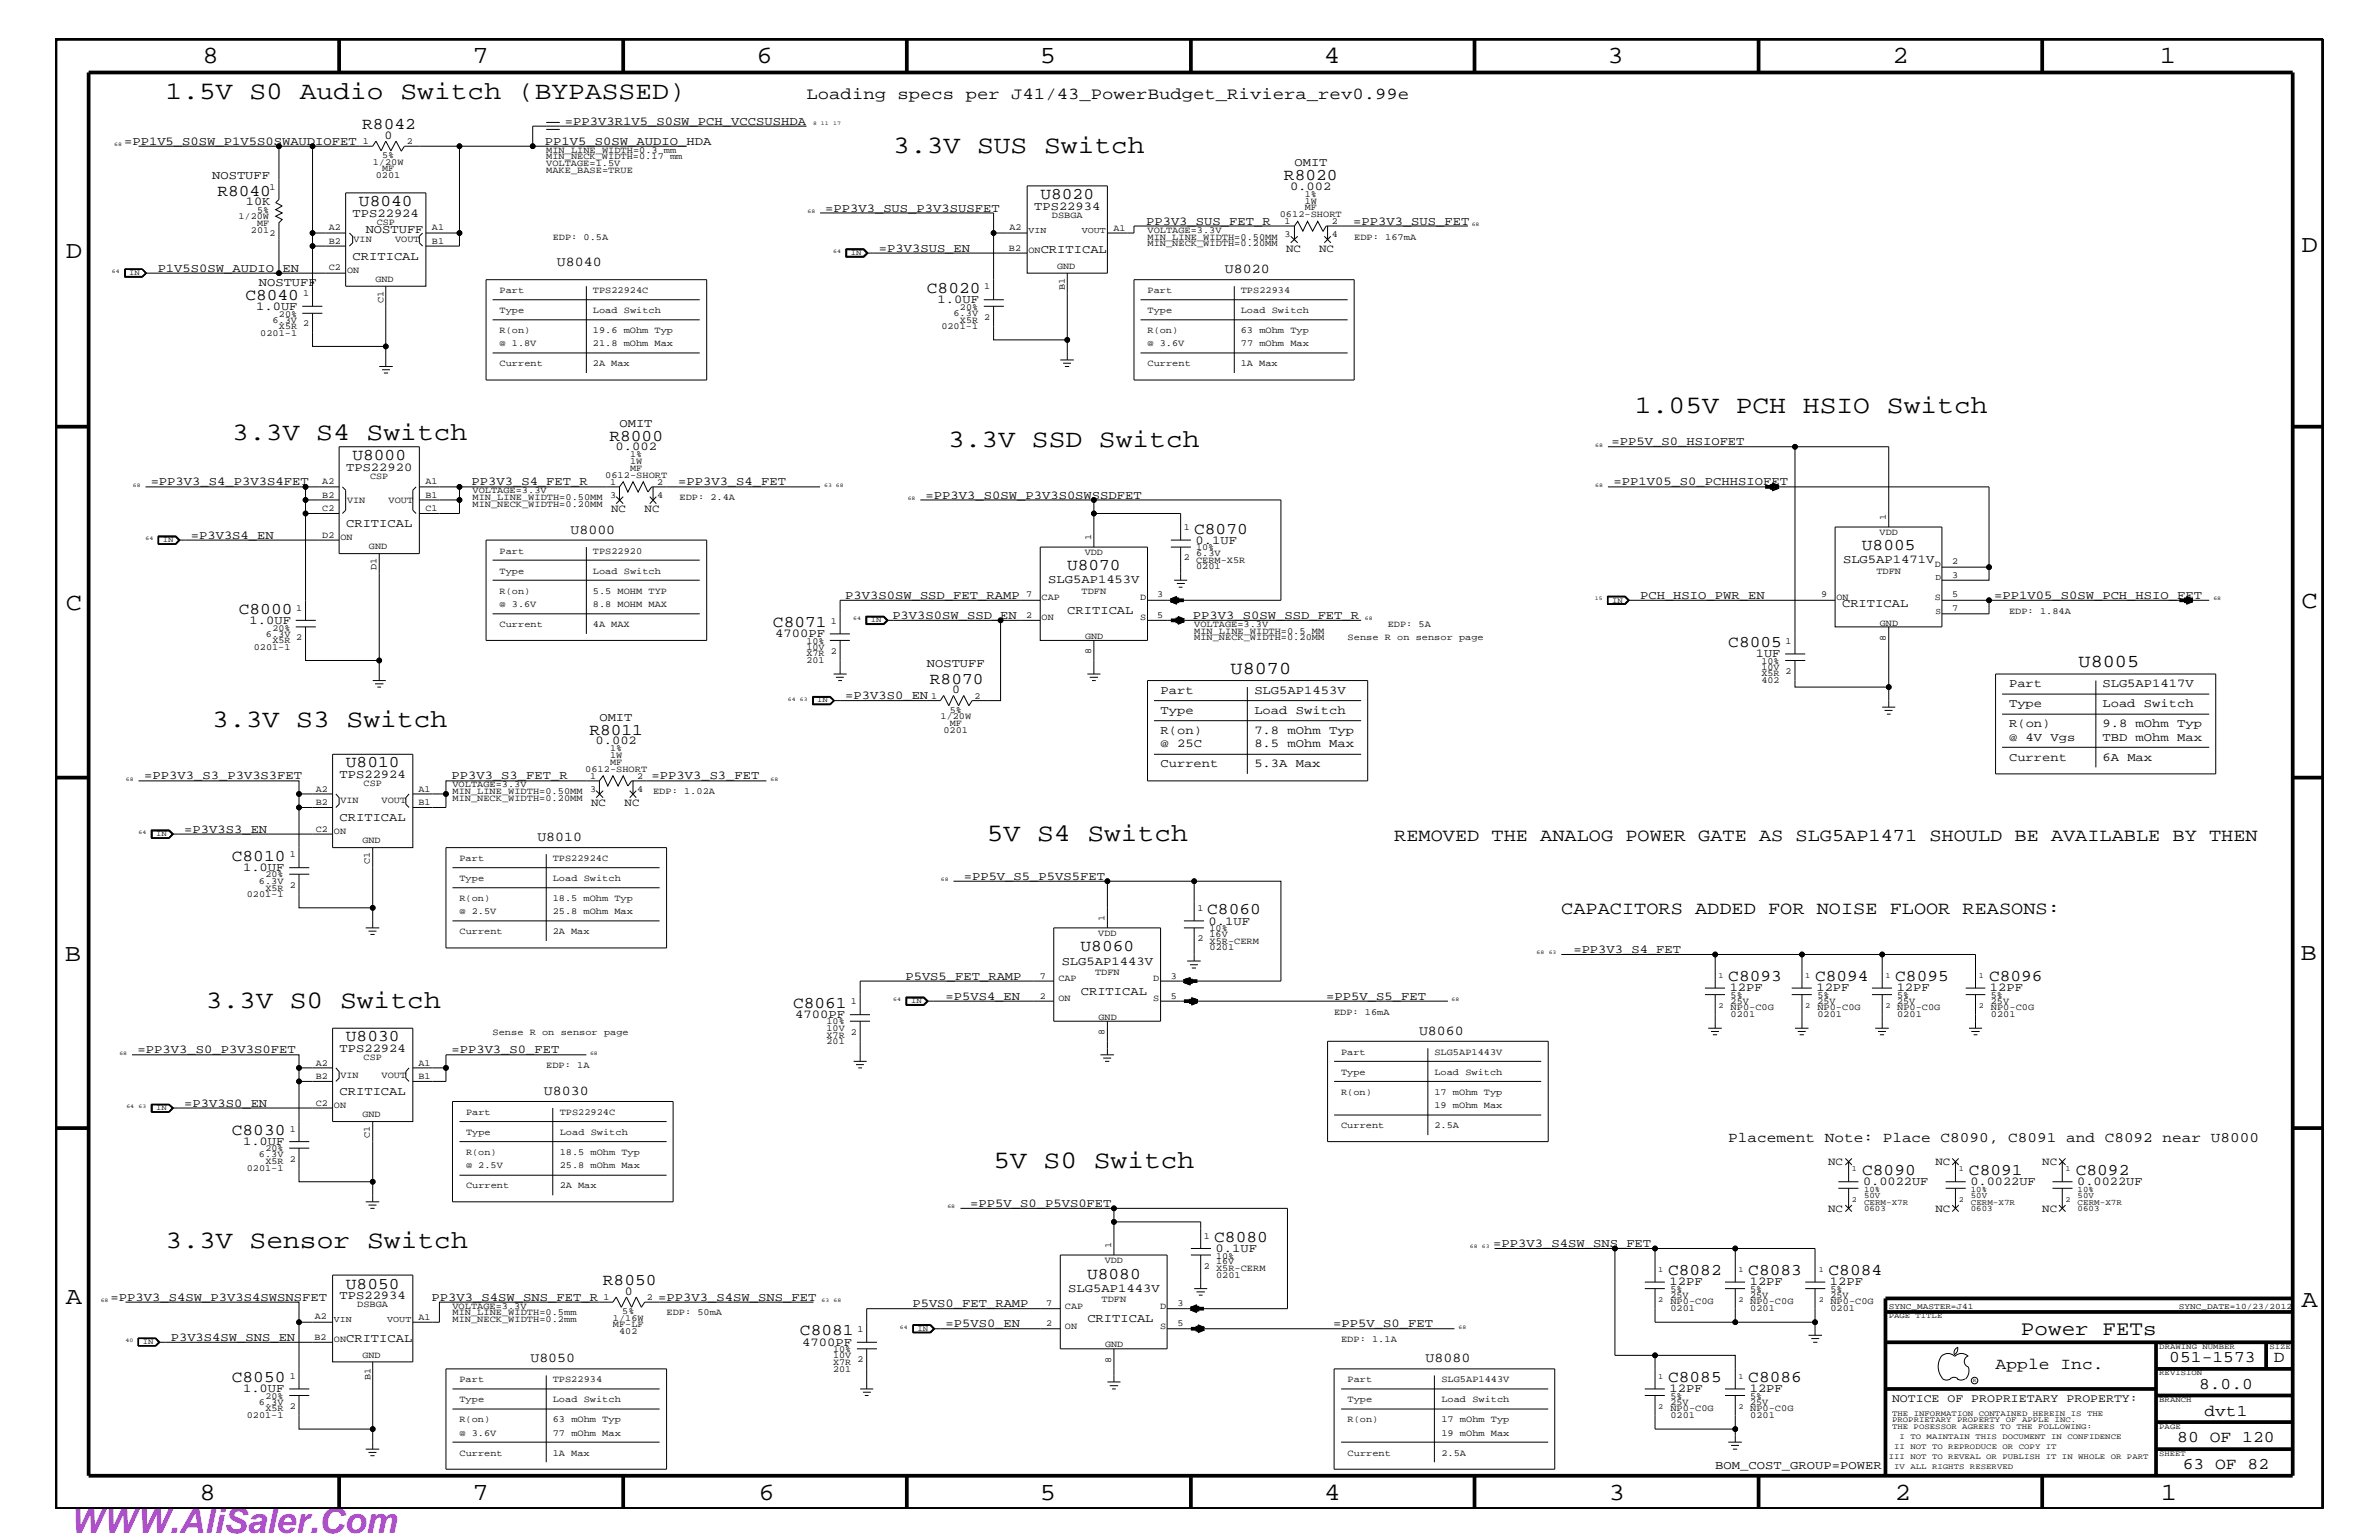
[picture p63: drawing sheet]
<svg xmlns="http://www.w3.org/2000/svg" width="432mm" height="279mm" viewBox="0 0 432 279" stroke-linecap="round" stroke-linejoin="round" font-family="sans-serif">
<defs><g id="words">
<text font-size="6.3" fill="#bd42e3" x="12.7" y="278.1">WWW.AliSaler.Com</text>
<g font-size="4.6">
<text x="30.1" y="18">1.5V S0 Audio Switch (BYPASSED)</text>
<text x="162.1" y="27.7">3.3V SUS Switch</text>
<text x="296.8" y="75">1.05V PCH HSIO Switch</text>
<text x="42.2" y="79.9">3.3V S4 Switch</text>
<text x="172.1" y="81.1">3.3V SSD Switch</text>
<text x="38.5" y="131.9">3.3V S3 Switch</text>
<text x="179.1" y="152.6">5V S4 Switch</text>
<text x="37.3" y="182.9">3.3V S0 Switch</text>
<text x="180.3" y="211.9">5V S0 Switch</text>
<text x="30.1" y="226.5">3.3V Sensor Switch</text>
</g>
<g font-size="4.5">
<text x="36.7" y="11.5">8</text>
<text x="85.8" y="11.5">7</text>
<text x="137.3" y="11.5">6</text>
<text x="188.7" y="11.5">5</text>
<text x="240.3" y="11.5">4</text>
<text x="291.8" y="11.5">3</text>
<text x="343.5" y="11.5">2</text>
<text x="392" y="11.5">1</text>
<text x="11.9" y="46.8">D</text>
<text x="417.7" y="45.7">D</text>
<text x="11.9" y="110.6">C</text>
<text x="417.7" y="110.4">C</text>
<text x="11.8" y="174.3">B</text>
<text x="417.6" y="174.2">B</text>
<text x="11.9" y="236.7">A</text>
<text x="417.7" y="237.1">A</text>
<text x="36.2" y="272.1">8</text>
<text x="85.8" y="272.1">7</text>
<text x="137.7" y="272.1">6</text>
<text x="188.7" y="272.1">5</text>
<text x="240.4" y="272.1">4</text>
<text x="292" y="272.1">3</text>
<text x="343.9" y="272.1">2</text>
<text x="392.2" y="272.1">1</text>
</g>
<text font-size="3.7" x="366.8" y="242.3">Power FETs</text>
<g font-size="3.3">
<text x="223.4" y="122.3">U8070</text>
<text x="377.3" y="121">U8005</text>
<text x="253.1" y="152.6">REMOVED THE ANALOG POWER GATE AS SLG5AP1471 SHOULD BE AVAILABLE BY THEN</text>
<text x="283.4" y="165.9">CAPACITORS ADDED FOR NOISE FLOOR REASONS:</text>
</g>
<g font-size="3">
<text x="146.4" y="18">Loading specs per J41/43_PowerBudget_Riviera_rev0.99e</text>
<text x="65.7" y="23.5">R8042</text>
<text x="39.5" y="35.5">R8040</text>
<text x="233" y="32.7">R8020</text>
<text x="65.2" y="37.4">U8040</text>
<text x="188.8" y="36.2">U8020</text>
<text x="168.2" y="53.2">C8020</text>
<text x="44.5" y="54.4">C8040</text>
<text x="64" y="83.5">U8000</text>
<text x="110.6" y="80">R8000</text>
<text x="216.7" y="96.8">C8070</text>
<text x="337.9" y="99.9">U8005</text>
<text x="193.7" y="103.5">U8070</text>
<text x="43.3" y="111.4">C8000</text>
<text x="140.3" y="113.7">C8071</text>
<text x="313.7" y="117.4">C8005</text>
<text x="168.8" y="124.1">R8070</text>
<text x="107" y="133.3">R8011</text>
<text x="62.8" y="139.2">U8010</text>
<text x="42.1" y="156.2">C8010</text>
<text x="219.1" y="165.9">C8060</text>
<text x="196.1" y="172.6">U8060</text>
<text x="313.7" y="178">C8093</text>
<text x="329.4" y="178">C8094</text>
<text x="344" y="178">C8095</text>
<text x="361" y="178">C8096</text>
<text x="143.9" y="182.9">C8061</text>
<text x="62.8" y="188.9">U8030</text>
<text x="42.1" y="205.9">C8030</text>
<text x="338" y="213.2">C8090</text>
<text x="357.4" y="213.2">C8091</text>
<text x="376.8" y="213.2">C8092</text>
<text x="220.4" y="225.3">C8080</text>
<text x="62.8" y="233.8">U8050</text>
<text x="109.4" y="233.2">R8050</text>
<text x="197.3" y="232">U8080</text>
<text x="302.8" y="231.3">C8082</text>
<text x="317.3" y="231.3">C8083</text>
<text x="331.9" y="231.3">C8084</text>
<text x="145.2" y="242.3">C8081</text>
<text x="42.1" y="250.7">C8050</text>
<text x="302.8" y="250.7">C8085</text>
<text x="317.3" y="250.7">C8086</text>
<text x="362.2" y="248.4">Apple Inc.</text>
<text x="393.7" y="247.1">051-1573</text>
<text x="399.2" y="252">8.0.0</text>
<text x="412.7" y="247.1">D</text>
<text x="400.1" y="256.8">dvt1</text>
<text x="395.2" y="261.6">80 OF 120</text>
<text x="396.2" y="266.6">63 OF 82</text>
</g>
<text font-size="2.6" x="313.7" y="207.1">Placement Note: Place C8090, C8091 and C8092 near U8000</text>
<g font-size="2.5">
<text x="101.1" y="48.3">U8040</text>
<text x="222.3" y="49.6">U8020</text>
<text x="103.5" y="96.8">U8000</text>
<text x="97.5" y="152.6">U8010</text>
<text x="257.6" y="187.7">U8060</text>
<text x="98.7" y="198.7">U8030</text>
<text x="96.3" y="247.1">U8050</text>
<text x="258.7" y="247.1">U8080</text>
</g>
<g font-size="2.2">
<text x="102.5" y="22.6">=PP3V3R1V5_S0SW_PCH_VCCSUSHDA</text>
<text x="22.5" y="26.3">=PP1V5_S0SW_P1V5S0SWAUDIOFET</text>
<text x="69.8" y="25.2">0</text>
<text x="98.9" y="26.3">PP1V5_S0SW_AUDIO_HDA</text>
<text x="38.5" y="32.5">NOSTUFF</text>
<text x="234.1" y="34.4">0.002</text>
<text x="234.9" y="30.2">OMIT</text>
<text x="44.6" y="37.3">10K</text>
<text x="64" y="39.3">TPS22924</text>
<text x="149.8" y="38.4">=PP3V3_SUS_P3V3SUSFET</text>
<text x="187.7" y="38.1">TPS22934</text>
<text x="208" y="40.8">PP3V3_SUS_FET_R</text>
<text x="245.6" y="40.8">=PP3V3_SUS_FET</text>
<text x="64" y="47.1">CRITICAL</text>
<text x="66.4" y="42.3">NOSTUFF</text>
<text x="159.5" y="45.7">=P3V3SUS_EN</text>
<text x="188.9" y="45.9">CRITICAL</text>
<text x="28.6" y="49.3">P1V5S0SW_AUDIO_EN</text>
<text x="47" y="51.9">NOSTUFF</text>
<text x="46.5" y="56.2">1.0UF</text>
<text x="170.2" y="55">1.0UF</text>
<text x="112.4" y="77.4">OMIT</text>
<text x="111.7" y="81.6">0.002</text>
<text x="292.5" y="80.8">=PP5V_S0_HSIOFET</text>
<text x="27.3" y="88.1">=PP3V3_S4_P3V3S4FET</text>
<text x="62.8" y="85.4">TPS22920</text>
<text x="85.6" y="88.1">PP3V3_S4_FET_R</text>
<text x="123.1" y="88.1">=PP3V3_S4_FET</text>
<text x="292.9" y="88.1">=PP1V05_S0_PCHHSIOFET</text>
<text x="62.8" y="95.6">CRITICAL</text>
<text x="168" y="90.5">=PP3V3_S0SW_P3V3S0SWSSDFET</text>
<text x="34.6" y="97.7">=P3V3S4_EN</text>
<text x="217" y="98.7">0.1UF</text>
<text x="190.2" y="105.9">SLG5AP1453V</text>
<text x="334.5" y="102.2">SLG5AP1471V</text>
<text x="45.3" y="113.1">1.0UF</text>
<text x="153.4" y="108.7">P3V3S0SW_SSD_FET_RAMP</text>
<text x="162" y="112.3">P3V3S0SW_SSD_EN</text>
<text x="193.7" y="111.4">CRITICAL</text>
<text x="216.5" y="112.3">PP3V3_S0SW_SSD_FET_R</text>
<text x="297.7" y="108.7">PCH_HSIO_PWR_EN</text>
<text x="334.3" y="110.2">CRITICAL</text>
<text x="361.9" y="108.7">=PP1V05_S0SW_PCH_HSIO_FET</text>
<text x="140.7" y="115.6">4700PF</text>
<text x="318.7" y="119.2">1UF</text>
<text x="168.2" y="121">NOSTUFF</text>
<text x="172.8" y="125.8">0</text>
<text x="210.7" y="125.9">Part</text>
<text x="227.7" y="125.9">SLG5AP1453V</text>
<text x="364.7" y="124.7">Part</text>
<text x="381.6" y="124.7">SLG5AP1417V</text>
<text x="108.8" y="130.8">OMIT</text>
<text x="153.4" y="126.9">=P3V3S0_EN</text>
<text x="210.7" y="129.6">Type</text>
<text x="227.7" y="129.6">Load Switch</text>
<text x="364.7" y="128.3">Type</text>
<text x="364.7" y="131.9">R(on)</text>
<text x="381.6" y="131.9">9.8 mOhm Typ</text>
<text x="381.6" y="128.3">Load Switch</text>
<text x="108.1" y="135">0.002</text>
<text x="210.7" y="135.6">@ 25C</text>
<text x="210.7" y="133.2">R(on)</text>
<text x="227.7" y="135.6">8.5 mOhm Max</text>
<text x="227.7" y="133.2">7.8 mOhm Typ</text>
<text x="364.7" y="134.4">@ 4V Vgs</text>
<text x="381.6" y="134.4">TBD mOhm Max</text>
<text x="26.2" y="141.4">=PP3V3_S3_P3V3S3FET</text>
<text x="61.6" y="141.2">TPS22924</text>
<text x="82" y="141.4">PP3V3_S3_FET_R</text>
<text x="118.3" y="141.4">=PP3V3_S3_FET</text>
<text x="210.7" y="139.2">Current</text>
<text x="227.7" y="139.2">5.3A Max</text>
<text x="364.7" y="138">Current</text>
<text x="381.6" y="138">6A Max</text>
<text x="61.6" y="149">CRITICAL</text>
<text x="33.4" y="151.1">=P3V3S3_EN</text>
<text x="44.1" y="158">1.0UF</text>
<text x="174.9" y="159.6">=PP5V_S5_P5VS5FET</text>
<text x="219.4" y="167.8">0.1UF</text>
<text x="285.6" y="172.9">=PP3V3_S4_FET</text>
<text x="164.3" y="177.7">P5VS5_FET_RAMP</text>
<text x="192.7" y="175">SLG5AP1443V</text>
<text x="313.9" y="179.9">12PF</text>
<text x="329.7" y="179.9">12PF</text>
<text x="344.3" y="179.9">12PF</text>
<text x="361.2" y="179.9">12PF</text>
<text x="144.4" y="184.7">4700PF</text>
<text x="171.6" y="181.4">=P5VS4_EN</text>
<text x="196.2" y="180.5">CRITICAL</text>
<text x="240.7" y="181.4">=PP5V_S5_FET</text>
<text x="25" y="191.1">=PP3V3_S0_P3V3S0FET</text>
<text x="61.6" y="190.9">TPS22924</text>
<text x="82" y="191.1">=PP3V3_S0_FET</text>
<text x="33.4" y="200.9">=P3V3S0_EN</text>
<text x="61.6" y="198.7">CRITICAL</text>
<text x="44.1" y="207.7">1.0UF</text>
<text x="338.2" y="215">0.0022UF</text>
<text x="357.6" y="215">0.0022UF</text>
<text x="377" y="215">0.0022UF</text>
<text x="176.1" y="219">=PP5V_S0_P5VS0FET</text>
<text x="220.6" y="227.1">0.1UF</text>
<text x="271" y="226.3">=PP3V3_S4SW_SNS_FET</text>
<text x="303" y="233.2">12PF</text>
<text x="317.6" y="233.2">12PF</text>
<text x="332.1" y="233.2">12PF</text>
<text x="20.1" y="236">=PP3V3_S4SW_P3V3S4SWSNSFET</text>
<text x="61.6" y="235.7">TPS22934</text>
<text x="78.3" y="236">PP3V3_S4SW_SNS_FET_R</text>
<text x="113.4" y="234.9">0</text>
<text x="119.5" y="236">=PP3V3_S4SW_SNS_FET</text>
<text x="165.6" y="237.2">P5VS0_FET_RAMP</text>
<text x="193.9" y="234.4">SLG5AP1443V</text>
<text x="197.4" y="239.9">CRITICAL</text>
<text x="31" y="243.3">P3V3S4SW_SNS_EN</text>
<text x="62.8" y="243.5">CRITICAL</text>
<text x="145.6" y="244.1">4700PF</text>
<text x="171.6" y="240.8">=P5VS0_EN</text>
<text x="242" y="240.8">=PP5V_S0_FET</text>
<text x="44.1" y="252.6">1.0UF</text>
<text x="303" y="252.6">12PF</text>
<text x="317.6" y="252.6">12PF</text>
<text x="311.3" y="266.6">BOM_COST_GROUP=POWER</text>
</g>
<text font-size="2.1" x="343.4" y="254.4">NOTICE OF PROPRIETARY PROPERTY:</text>
<g font-size="2">
<text x="233.4" y="45.7">NC</text>
<text x="239.4" y="45.7">NC</text>
<text x="110.9" y="92.9">NC</text>
<text x="117" y="92.9">NC</text>
<text x="107.3" y="146.2">NC</text>
<text x="113.4" y="146.2">NC</text>
<text x="331.8" y="211.4">NC</text>
<text x="351.3" y="211.4">NC</text>
<text x="370.7" y="211.4">NC</text>
<text x="331.8" y="219.8">NC</text>
<text x="351.3" y="219.8">NC</text>
<text x="370.7" y="219.8">NC</text>
</g>
<g font-size="1.7">
<text x="65.9" y="26.1">1</text>
<text x="67.6" y="29.9">1/20W</text>
<text x="69.3" y="28.6">5%</text>
<text x="73.8" y="26.1">2</text>
<text x="99.1" y="28.9">MIN_NECK_WIDTH=0.17 mm</text>
<text x="99.1" y="27.7">MIN_LINE_WIDTH=0.3 mm</text>
<text x="48.9" y="34.4">1</text>
<text x="68.2" y="32.3">0201</text>
<text x="69.3" y="31.1">MF</text>
<text x="99.1" y="30.2">VOLTAGE=1.5V</text>
<text x="99.1" y="31.4">MAKE_BASE=TRUE</text>
<text x="236.8" y="35.7">1%</text>
<text x="43.3" y="39.8">1/20W</text>
<text x="46.7" y="41">MF</text>
<text x="46.7" y="38.6">5%</text>
<text x="59.7" y="41.8">A2</text>
<text x="68.4" y="40.8">CSP</text>
<text x="78.4" y="41.8">A1</text>
<text x="183.2" y="41.8">A2</text>
<text x="190.9" y="39.6">DSBGA</text>
<text x="202.1" y="41.9">A1</text>
<text x="232.3" y="39.3">0612-SHORT</text>
<text x="233.2" y="40.7">1</text>
<text x="236.8" y="38.1">MF</text>
<text x="236.8" y="36.9">1W</text>
<text x="241.7" y="40.7">2</text>
<text x="45.6" y="42.3">201</text>
<text x="48.9" y="42.9">2</text>
<text x="59.7" y="44.2">B2</text>
<text x="64.2" y="44">VIN</text>
<text x="71.7" y="44">VOUT</text>
<text x="78.4" y="44.2">B1</text>
<text x="100.3" y="43.5">EDP: 0.5A</text>
<text x="183.1" y="45.5">B2</text>
<text x="186.7" y="45.9">ON</text>
<text x="208.3" y="42.3">VOLTAGE=3.3V</text>
<text x="208.3" y="43.5">MIN_LINE_WIDTH=0.50MM</text>
<text x="208.3" y="44.6">MIN_NECK_WIDTH=0.20MM</text>
<text x="233.2" y="43">3</text>
<text x="241.7" y="43">4</text>
<text x="245.8" y="43.5">EDP: 167mA</text>
<text x="55" y="53.8">1</text>
<text x="59.7" y="49.1">C2</text>
<text x="63" y="49.6">ON</text>
<text x="68.2" y="51.3">GND</text>
<text x="90.7" y="53.2">Part</text>
<text x="107.6" y="53.2">TPS22924C</text>
<text x="178.6" y="52.5">1</text>
<text x="191.9" y="48.8">GND</text>
<text x="193.3" y="52.7" transform="rotate(-90 193.3 52.7)">B1</text>
<text x="208.3" y="53.2">Part</text>
<text x="225.2" y="53.2">TPS22934</text>
<text x="49.4" y="58.5">6.3V</text>
<text x="50.6" y="59.7">X5R</text>
<text x="50.6" y="57.4">20%</text>
<text x="55" y="59.2">2</text>
<text x="69.6" y="55" transform="rotate(-90 69.6 55)">C1</text>
<text x="90.7" y="56.8">Type</text>
<text x="107.6" y="56.8">Load Switch</text>
<text x="170.9" y="59.7">0201-1</text>
<text x="173.1" y="57.3">6.3V</text>
<text x="174.2" y="58.5">X5R</text>
<text x="174.2" y="56.2">20%</text>
<text x="178.6" y="58">2</text>
<text x="208.3" y="56.8">Type</text>
<text x="225.2" y="56.8">Load Switch</text>
<text x="47.2" y="60.9">0201-1</text>
<text x="90.7" y="62.9">@ 1.8V</text>
<text x="90.7" y="60.4">R(on)</text>
<text x="107.6" y="60.4">19.6 mOhm Typ</text>
<text x="107.6" y="62.9">21.8 mOhm Max</text>
<text x="208.3" y="60.4">R(on)</text>
<text x="208.3" y="62.9">@ 3.6V</text>
<text x="225.2" y="60.4">63 mOhm Typ</text>
<text x="225.2" y="62.9">77 mOhm Max</text>
<text x="90.7" y="66.5">Current</text>
<text x="107.6" y="66.5">2A Max</text>
<text x="208.3" y="66.5">Current</text>
<text x="225.2" y="66.5">1A Max</text>
<text x="114.4" y="83">1%</text>
<text x="58.5" y="87.8">A2</text>
<text x="67.2" y="86.9">CSP</text>
<text x="77.2" y="87.8">A1</text>
<text x="85.8" y="89.5">VOLTAGE=3.3V</text>
<text x="109.9" y="86.6">0612-SHORT</text>
<text x="110.7" y="88">1</text>
<text x="114.4" y="85.4">MF</text>
<text x="114.4" y="84.2">1W</text>
<text x="119.3" y="88">2</text>
<text x="58.5" y="90.3">B2</text>
<text x="58.5" y="92.7">C2</text>
<text x="63" y="91.2">VIN</text>
<text x="70.5" y="91.2">VOUT</text>
<text x="77.2" y="90.3">B1</text>
<text x="77.2" y="92.7">C1</text>
<text x="85.8" y="90.7">MIN_LINE_WIDTH=0.50MM</text>
<text x="85.8" y="92">MIN_NECK_WIDTH=0.20MM</text>
<text x="110.7" y="90.3">3</text>
<text x="119.3" y="90.3">4</text>
<text x="123.4" y="90.7">EDP: 2.4A</text>
<text x="342.3" y="94.3" transform="rotate(-90 342.3 94.3)">1</text>
<text x="58.5" y="97.6">D2</text>
<text x="61.8" y="98">ON</text>
<text x="67" y="99.7">GND</text>
<text x="90.7" y="100.4">Part</text>
<text x="107.6" y="100.4">TPS22920</text>
<text x="196.9" y="100.7">VDD</text>
<text x="198" y="98" transform="rotate(-90 198 98)">1</text>
<text x="214.9" y="96.2">1</text>
<text x="214.9" y="101.6">2</text>
<text x="217.1" y="99.9">10%</text>
<text x="217.1" y="101">6.3V</text>
<text x="341.2" y="97.1">VDD</text>
<text x="68.3" y="103.5" transform="rotate(-90 68.3 103.5)">D1</text>
<text x="90.7" y="107.7">R(on)</text>
<text x="90.7" y="104.1">Type</text>
<text x="107.6" y="107.7">5.5 MOHM TYP</text>
<text x="107.6" y="104.1">Load Switch</text>
<text x="196.3" y="107.7">TDFN</text>
<text x="217.1" y="102.1">CERM-X5R</text>
<text x="217.1" y="103.3">0201</text>
<text x="340.6" y="104.1">TDFN</text>
<text x="351.2" y="102.9">D</text>
<text x="354.3" y="102.4">2</text>
<text x="354.3" y="104.8">3</text>
<text x="53.8" y="110.8">1</text>
<text x="90.7" y="110.2">@ 3.6V</text>
<text x="90.7" y="113.7">Current</text>
<text x="107.6" y="110.2">8.8 MOHM MAX</text>
<text x="107.6" y="113.7">4A MAX</text>
<text x="150.8" y="113.1">1</text>
<text x="186.3" y="108.4">7</text>
<text x="186.3" y="112">2</text>
<text x="189.1" y="112.6">ON</text>
<text x="189.1" y="108.9">CAP</text>
<text x="206.9" y="108.9">D</text>
<text x="206.9" y="112.6">S</text>
<text x="210.1" y="108.4">3</text>
<text x="210.1" y="112">5</text>
<text x="216.7" y="113.7">VOLTAGE=3.3V</text>
<text x="251.9" y="113.7">EDP: 5A</text>
<text x="330.5" y="108.4">9</text>
<text x="333.3" y="108.9">ON</text>
<text x="341.2" y="113.6">GND</text>
<text x="351.2" y="108.9">S</text>
<text x="354.3" y="108.4">5</text>
<text x="354.3" y="110.9">7</text>
<text x="364.7" y="111.4">EDP: 1.84A</text>
<text x="46.1" y="117.9">0201-1</text>
<text x="48.3" y="115.5">6.3V</text>
<text x="49.4" y="116.7">X5R</text>
<text x="49.4" y="114.4">20%</text>
<text x="53.8" y="116.2">2</text>
<text x="146.4" y="119.1">X7R 2</text>
<text x="146.4" y="116.8">10%</text>
<text x="146.4" y="117.9">10V</text>
<text x="196.9" y="115.9">GND</text>
<text x="198" y="118.7" transform="rotate(-90 198 118.7)">8</text>
<text x="216.7" y="115">MIN_LINE_WIDTH=0.5 MM</text>
<text x="216.7" y="116.2">MIN_NECK_WIDTH=0.20MM</text>
<text x="244.6" y="116.2">Sense R on sensor page</text>
<text x="324.1" y="116.8">1</text>
<text x="342.3" y="116.4" transform="rotate(-90 342.3 116.4)">8</text>
<text x="146.4" y="120.3">201</text>
<text x="319.7" y="122.7">X5R 2</text>
<text x="319.7" y="124">402</text>
<text x="319.7" y="120.4">10%</text>
<text x="319.7" y="121.5">10V</text>
<text x="169" y="126.8">1</text>
<text x="170.7" y="130.5">1/20W</text>
<text x="172.4" y="131.7">MF</text>
<text x="172.4" y="129.3">5%</text>
<text x="176.9" y="126.8">2</text>
<text x="110.7" y="136.3">1%</text>
<text x="110.7" y="137.5">1W</text>
<text x="171.2" y="133">0201</text>
<text x="57.3" y="143.6">A2</text>
<text x="66" y="142.6">CSP</text>
<text x="75.9" y="143.6">A1</text>
<text x="82.1" y="142.9">VOLTAGE=3.3V</text>
<text x="106.2" y="140">0612-SHORT</text>
<text x="107.1" y="141.3">1</text>
<text x="107.1" y="143.6">3</text>
<text x="110.7" y="138.7">MF</text>
<text x="115.7" y="141.3">2</text>
<text x="115.7" y="143.6">4</text>
<text x="57.3" y="146">B2</text>
<text x="61.8" y="145.7">VIN</text>
<text x="69.3" y="145.7">VOUT</text>
<text x="75.9" y="146">B1</text>
<text x="82.1" y="144">MIN_LINE_WIDTH=0.50MM</text>
<text x="82.1" y="145.3">MIN_NECK_WIDTH=0.20MM</text>
<text x="118.5" y="144">EDP: 1.02A</text>
<text x="52.6" y="155.6">1</text>
<text x="57.3" y="150.9">C2</text>
<text x="60.6" y="151.3">ON</text>
<text x="65.8" y="153">GND</text>
<text x="47" y="160.3">6.3V</text>
<text x="48.2" y="161.6">X5R</text>
<text x="48.2" y="159.2">20%</text>
<text x="52.6" y="161.1">2</text>
<text x="67.1" y="156.8" transform="rotate(-90 67.1 156.8)">C1</text>
<text x="83.4" y="156.2">Part</text>
<text x="83.4" y="159.9">Type</text>
<text x="100.3" y="156.2">TPS22924C</text>
<text x="100.3" y="159.9">Load Switch</text>
<text x="44.8" y="162.8">0201-1</text>
<text x="83.4" y="163.5">R(on)</text>
<text x="83.4" y="165.9">@ 2.5V</text>
<text x="100.3" y="165.9">25.8 mOhm Max</text>
<text x="100.3" y="163.5">18.5 mOhm Typ</text>
<text x="200.5" y="167.1" transform="rotate(-90 200.5 167.1)">1</text>
<text x="217.3" y="165.3">1</text>
<text x="83.4" y="169.5">Current</text>
<text x="100.3" y="169.5">2A Max</text>
<text x="199.3" y="169.8">VDD</text>
<text x="217.3" y="170.7">2</text>
<text x="219.5" y="168.9">10%</text>
<text x="219.5" y="170">16V</text>
<text x="219.5" y="172.4">0201</text>
<text x="219.5" y="171.2">X5R-CERM</text>
<text x="188.7" y="177.6">7</text>
<text x="192.1" y="178">CAP</text>
<text x="198.8" y="176.8">TDFN</text>
<text x="209.3" y="178">D</text>
<text x="212.5" y="177.6">3</text>
<text x="150" y="185.9">10%</text>
<text x="154.4" y="182.2">1</text>
<text x="188.7" y="181.2">2</text>
<text x="192.1" y="181.6">ON</text>
<text x="199.4" y="185">GND</text>
<text x="209.3" y="181.6">S</text>
<text x="212.5" y="181.2">5</text>
<text x="242.1" y="184.1">EDP: 16mA</text>
<text x="314.1" y="183.3">NP0-C0G</text>
<text x="314.1" y="182.1">25V</text>
<text x="314.1" y="181">5%</text>
<text x="314.1" y="184.6">0201</text>
<text x="329.9" y="183.3">NP0-C0G</text>
<text x="329.9" y="184.6">0201</text>
<text x="329.9" y="182.1">25V</text>
<text x="329.9" y="181">5%</text>
<text x="344.3" y="183.3">NP0-C0G</text>
<text x="344.3" y="184.6">0201</text>
<text x="344.3" y="182.1">25V</text>
<text x="344.3" y="181">5%</text>
<text x="361.4" y="184.6">0201</text>
<text x="361.4" y="183.3">NP0-C0G</text>
<text x="361.4" y="181">5%</text>
<text x="361.4" y="182.1">25V</text>
<text x="89.4" y="187.7">Sense R on sensor page</text>
<text x="150" y="187">10V</text>
<text x="150" y="189.4">201</text>
<text x="150" y="188.2">X7R</text>
<text x="154.4" y="187.7">2</text>
<text x="200.5" y="187.8" transform="rotate(-90 200.5 187.8)">8</text>
<text x="243.4" y="191.4">Part</text>
<text x="260.3" y="191.4">SLG5AP1443V</text>
<text x="57.3" y="193.3">A2</text>
<text x="57.3" y="195.7">B2</text>
<text x="61.8" y="195.5">VIN</text>
<text x="66" y="192.3">CSP</text>
<text x="69.3" y="195.5">VOUT</text>
<text x="75.9" y="193.3">A1</text>
<text x="75.9" y="195.7">B1</text>
<text x="99.1" y="193.7">EDP: 1A</text>
<text x="243.4" y="195">Type</text>
<text x="260.3" y="195">Load Switch</text>
<text x="57.3" y="200.6">C2</text>
<text x="60.6" y="201">ON</text>
<text x="65.8" y="202.7">GND</text>
<text x="84.6" y="202.3">Part</text>
<text x="101.6" y="202.3">TPS22924C</text>
<text x="243.4" y="198.7">R(on)</text>
<text x="260.3" y="198.7">17 mOhm Typ</text>
<text x="260.4" y="201">19 mOhm Max</text>
<text x="48.2" y="208.9">20%</text>
<text x="52.6" y="205.3">1</text>
<text x="67.1" y="206.5" transform="rotate(-90 67.1 206.5)">C1</text>
<text x="84.6" y="209.6">R(on)</text>
<text x="84.6" y="205.9">Type</text>
<text x="101.6" y="209.6">18.5 mOhm Typ</text>
<text x="101.6" y="205.9">Load Switch</text>
<text x="243.4" y="204.7">Current</text>
<text x="260.3" y="204.7">2.5A</text>
<text x="44.8" y="212.5">0201-1</text>
<text x="47" y="210">6.3V</text>
<text x="48.2" y="211.3">X5R</text>
<text x="52.6" y="210.8">2</text>
<text x="84.6" y="211.9">@ 2.5V</text>
<text x="84.6" y="215.6">Current</text>
<text x="101.6" y="211.9">25.8 mOhm Max</text>
<text x="101.6" y="215.6">2A Max</text>
<text x="201.7" y="226.5" transform="rotate(-90 201.7 226.5)">1</text>
<text x="218.5" y="224.7">1</text>
<text x="200.5" y="229.2">VDD</text>
<text x="218.5" y="230.2">2</text>
<text x="220.7" y="231.8">0201</text>
<text x="220.7" y="230.7">X5R-CERM</text>
<text x="220.7" y="229.4">16V</text>
<text x="220.7" y="228.4">10%</text>
<text x="57.1" y="239.4">A2</text>
<text x="64.9" y="237.2">DSBGA</text>
<text x="75.9" y="239.5">A1</text>
<text x="82.1" y="237.4">VOLTAGE=3.3V</text>
<text x="82.1" y="238.6">MIN_LINE_WIDTH=0.5mm</text>
<text x="82.1" y="239.9">MIN_NECK_WIDTH=0.2mm</text>
<text x="109.6" y="235.8">1</text>
<text x="111.3" y="239.6">1/16W</text>
<text x="112.9" y="238.4">5%</text>
<text x="117.4" y="235.8">2</text>
<text x="121" y="238.6">EDP: 50mA</text>
<text x="189.9" y="236.9">7</text>
<text x="193.3" y="237.4">CAP</text>
<text x="199.9" y="236.2">TDFN</text>
<text x="210.6" y="237.4">D</text>
<text x="213.7" y="236.9">3</text>
<text x="303.2" y="236.7">NP0-C0G</text>
<text x="303.2" y="237.9">0201</text>
<text x="303.2" y="235.5">25V</text>
<text x="303.2" y="234.4">5%</text>
<text x="317.7" y="236.7">NP0-C0G</text>
<text x="317.7" y="235.5">25V</text>
<text x="317.7" y="234.4">5%</text>
<text x="317.7" y="237.9">0201</text>
<text x="332.2" y="236.7">NP0-C0G</text>
<text x="332.2" y="237.9">0201</text>
<text x="332.2" y="234.4">5%</text>
<text x="332.2" y="235.5">25V</text>
<text x="57.1" y="243.1">B2</text>
<text x="60.6" y="243.5">ON</text>
<text x="111.3" y="240.8">MF-LF</text>
<text x="112.4" y="242">402</text>
<text x="151.2" y="245.3">10%</text>
<text x="155.6" y="241.7">1</text>
<text x="189.9" y="240.6">2</text>
<text x="193.3" y="241.1">ON</text>
<text x="200.6" y="244.5">GND</text>
<text x="210.6" y="241.1">S</text>
<text x="213.7" y="240.6">5</text>
<text x="243.4" y="243.5">EDP: 1.1A</text>
<text x="52.6" y="250.1">1</text>
<text x="65.8" y="246.4">GND</text>
<text x="67.2" y="250.3" transform="rotate(-90 67.2 250.3)">B1</text>
<text x="83.4" y="250.7">Part</text>
<text x="100.3" y="250.7">TPS22934</text>
<text x="151.2" y="246.4">10V</text>
<text x="151.2" y="248.9">201</text>
<text x="151.2" y="247.6">X7R</text>
<text x="155.6" y="247.1">2</text>
<text x="201.7" y="247.3" transform="rotate(-90 201.7 247.3)">8</text>
<text x="244.6" y="250.7">Part</text>
<text x="261.6" y="250.7">SLG5AP1443V</text>
<text x="44.8" y="257.3">0201-1</text>
<text x="47" y="254.9">6.3V</text>
<text x="48.2" y="256.1">X5R 2</text>
<text x="48.2" y="253.8">20%</text>
<text x="83.4" y="254.4">Type</text>
<text x="100.3" y="254.4">Load Switch</text>
<text x="244.6" y="254.4">Type</text>
<text x="261.6" y="254.4">Load Switch</text>
<text x="303.2" y="256.1">NP0-C0G</text>
<text x="303.2" y="257.3">0201</text>
<text x="303.2" y="254.9">25V</text>
<text x="303.2" y="253.8">5%</text>
<text x="317.7" y="256.1">NP0-C0G</text>
<text x="317.7" y="254.9">25V</text>
<text x="317.7" y="253.8">5%</text>
<text x="317.7" y="257.3">0201</text>
<text x="83.4" y="258">R(on)</text>
<text x="83.4" y="260.5">@ 3.6V</text>
<text x="100.3" y="260.5">77 mOhm Max</text>
<text x="100.3" y="258">63 mOhm Typ</text>
<text x="244.6" y="258">R(on)</text>
<text x="261.6" y="258">17 mOhm Typ</text>
<text x="261.6" y="260.5">19 mOhm Max</text>
<text x="83.4" y="264.1">Current</text>
<text x="100.3" y="264.1">1A Max</text>
<text x="244.6" y="264.1">Current</text>
<text x="261.6" y="264.1">2.5A</text>
</g>
<g font-size="1.6">
<text x="186.7" y="42.3">VIN</text>
<text x="196.3" y="42.3">VOUT</text>
<text x="351.3" y="105.3">D</text>
<text x="351.3" y="111.4">S</text>
<text x="60.6" y="239.9">VIN</text>
<text x="70.3" y="239.9">VOUT</text>
</g>
<g font-size="1.5">
<text x="338.3" y="218.6">CERM-X7R</text>
<text x="338.3" y="219.7">0603</text>
<text x="338.3" y="217.3">50V</text>
<text x="338.3" y="216.2">10%</text>
<text x="357.7" y="219.7">0603</text>
<text x="357.7" y="217.3">50V</text>
<text x="357.7" y="218.6">CERM-X7R</text>
<text x="357.7" y="216.2">10%</text>
<text x="377.1" y="219.7">0603</text>
<text x="377.1" y="217.3">50V</text>
<text x="377.1" y="218.6">CERM-X7R</text>
<text x="377.1" y="216.2">10%</text>
<text x="342.8" y="237.4">SYNC_MASTER=J41</text>
<text x="395.5" y="237.4">SYNC_DATE=10/23/2012</text>
</g>
<g font-size="1.4">
<text x="154.4" y="46.3">IN</text>
<text x="23.5" y="49.9">IN</text>
<text x="29.5" y="98.4">IN</text>
<text x="158.1" y="112.9">IN</text>
<text x="292.6" y="109.3">IN</text>
<text x="148.3" y="127.5">IN</text>
<text x="28.4" y="151.8">IN</text>
<text x="311.9" y="177.4">1</text>
<text x="327.7" y="177.4">1</text>
<text x="342.2" y="177.4">1</text>
<text x="359.2" y="177.4">1</text>
<text x="165.4" y="182.1">IN</text>
<text x="311.9" y="182.9">2</text>
<text x="327.7" y="182.9">2</text>
<text x="342.2" y="182.9">2</text>
<text x="359.2" y="182.9">2</text>
<text x="28.4" y="201.5">IN</text>
<text x="336.1" y="212.5">1</text>
<text x="355.5" y="212.5">1</text>
<text x="374.9" y="212.5">1</text>
<text x="336.1" y="218">2</text>
<text x="355.5" y="218">2</text>
<text x="374.9" y="218">2</text>
<text x="301" y="230.7">1</text>
<text x="315.6" y="230.7">1</text>
<text x="330.1" y="230.7">1</text>
<text x="301" y="236.2">2</text>
<text x="315.6" y="236.2">2</text>
<text x="330.1" y="236.2">2</text>
<text x="342.8" y="239.2">PAGE TITLE</text>
<text x="25.9" y="243.9">IN</text>
<text x="166.5" y="241.4">IN</text>
<text x="391.9" y="244.7">DRAWING NUMBER</text>
<text x="411.9" y="244.7">SIZE</text>
<text x="301" y="250.1">1</text>
<text x="315.6" y="250.1">1</text>
<text x="391.9" y="249.5">REVISION</text>
<text x="301" y="255.6">2</text>
<text x="315.6" y="255.6">2</text>
<text x="343.4" y="256.8">THE INFORMATION CONTAINED HEREIN IS THE</text>
<text x="391.9" y="254.4">BRANCH</text>
<text x="343.4" y="258">PROPRIETARY PROPERTY OF APPLE INC.</text>
<text x="343.4" y="259.3">THE POSESSOR AGREES TO THE FOLLOWING:</text>
<text x="343.8" y="262.9">II NOT TO REPRODUCE OR COPY IT</text>
<text x="344.8" y="261.1">I TO MAINTAIN THIS DOCUMENT IN CONFIDENCE</text>
<text x="391.9" y="259.3">PAGE</text>
<text x="342.8" y="264.7">III NOT TO REVEAL OR PUBLISH IT IN WHOLE OR PART</text>
<text x="343.8" y="266.6">IV ALL RIGHTS RESERVED</text>
<text x="391.9" y="264.1">SHEET</text>
</g>
<g font-size="1">
<text x="147.6" y="22.6">8</text>
<text x="149" y="22.6">11</text>
<text x="151.2" y="22.6">17</text>
<text x="20.7" y="26.5">68</text>
<text x="146.6" y="38.6">68</text>
<text x="267.1" y="41">68</text>
<text x="151.2" y="45.9">64</text>
<text x="20.3" y="49.6">64</text>
<text x="289.6" y="81.1">68</text>
<text x="24.1" y="88.3">68</text>
<text x="149.6" y="88.3">63 68</text>
<text x="289.6" y="88.3">68</text>
<text x="164.8" y="90.7">68</text>
<text x="26.4" y="98">64</text>
<text x="154.9" y="112.6">64</text>
<text x="247.7" y="112.5">68</text>
<text x="289.5" y="108.9">15</text>
<text x="401.7" y="108.9">68</text>
<text x="143" y="127.1">64</text>
<text x="145.2" y="127.1">63</text>
<text x="22.9" y="141.7">68</text>
<text x="139.9" y="141.7">68</text>
<text x="25.1" y="151.3">64</text>
<text x="170.8" y="159.9">68</text>
<text x="278.9" y="173.2">68</text>
<text x="281.1" y="173.2">63</text>
<text x="162.1" y="181.6">64</text>
<text x="263.5" y="181.6">68</text>
<text x="21.7" y="191.4">68</text>
<text x="107.1" y="191.4">68</text>
<text x="22.9" y="201">64</text>
<text x="25.1" y="201">63</text>
<text x="172" y="219.2">68</text>
<text x="266.8" y="226.5">68</text>
<text x="269" y="226.5">63</text>
<text x="18.3" y="236.2">68</text>
<text x="149.1" y="236.2">63</text>
<text x="151.3" y="236.2">68</text>
<text x="22.8" y="243.5">40</text>
<text x="163.3" y="241.1">64</text>
<text x="264.8" y="241.1">68</text>
<text x="358.1" y="250.7">R</text>
</g>
</g></defs>
<g fill="none" stroke="#000" stroke-width=".18">
<path d="M25.1 26.5h25.5M56.7 26.5h-6.1v9.7l-.6 .6 1.2 .6-1.2 .6 1.2 .6-1.2 .6 1.2 .6-.6 .6v9.2M62.7 35h14.6v16.9h-14.6zM72.8 27.5l.6-1h10v15.8M72.8 27.4l-.9-1.8-.9 1.8-1-1.8-.8 1.8-1-1.8-.6 .9h-10.9v15.8h6M83.4 26.5h41.2M99.1 22.2h2.5M99.1 23.5h2.5M146.4 22.9h-49.7v3.6M148.8 38.6h31.5v15.8M186.4 33.7h14.6v15.9h-14.6zM22.6 48.8h3.2l.8 .8-.8 .7h-3.2z"/>
<path d="M22.7 48.9h3.1M22.7 50.2h3.1M22.7 48.8v1.4h3.1l.8-.6M22.8 48.9v1.3M25.8 48.9l.6 .7M25.8 48.9l.7 .7-.7 .6M26.4 49.6l-.6 .6M26.4 49.6h36.3M54.9 55.6h3.6M54.9 56.8h3.6M56.7 56.8v6.1h13.3M56.7 42.3v13.3"/>
<path d="M56.7 44.6h6M63.4 42.3l.6 .6v1.2l-.6 .5M70 51.9v14.6M76.7 42.3l-.6 .6v1.2l.6 .5M77.3 42.3h6.1M83.4 42.3v2.3h-6.1M88.2 50.7h40.1v18.2h-40.1zM89.4 54.4h37.6M89.4 58h37.6M106.4 51.9v15.8M153.5 45.2h3.3l.8 .7-.8 .8h-3.3zM153.6 45.2v1.4h3.2l.7-.7-.7-.7"/>
<path d="M153.7 45.3h3l.6 .6M153.7 45.2h3l.7 .7-.7 .6h-3zM157.3 45.9h29.1M157.3 45.9l-.6 .6M178.6 54.4h3.6M178.6 55.6h3.6M180.3 55.6v6.1h13.4M180.3 42.3h6.1M193.7 49.6v15.7M205.8 50.7h40v18.2h-40zM207 54.4h37.6M207 58h37.6"/>
<path d="M224 51.9v15.8M234.3 42.9l1.2 1.2M234.9 41v2.5M235.5 42.9l-1.2 1.2M240.1 41.9l-.9-1.7-.9 1.7-1-1.7-.8 1.7-1-1.7-.6 .8h-29.1v1.3h-4.8M240.4 42.9l1.2 1.2M241 41v2.5M241.6 42.9l-1.2 1.2M266.4 41h-25.7l-.6 1M68.8 66.5h2.5M69.3 67.1h1.5M69.7 67.7h.7"/>
<path d="M89.4 64h37.6M192.4 65.3h2.5M193 65.9h1.4M193.3 66.5h.8M207 64h37.6M26.4 88.3h29.1M28.7 97.2h3.2l.8 .8-.8 .7h-3.2zM28.7 97.3h3.2l.7 .7-.7 .7M28.8 97.4h3.1l.6 .6-.6 .7h-3.1zM31.8 97.4l.6 .6M32.4 98l-.6 .7M32.4 98h29.2"/>
<path d="M55.5 90.7v21.9M55.5 93.2h6.1M61.6 81.1h14.5v19.3h-14.5zM61.6 88.3h-6.1v2.4h6.1M62.1 88.3l.6 .6v3.7l-.6 .6M75.5 88.3l-.6 .6v3.7l.6 .6M76.1 88.3h36.3l.7-.9 .9 1.9 .9-1.9 .9 1.9 1-1.9 .8 1.9 .7-1h30.5M76.1 90.7h7.3M83.4 88.3v4.9h-7.3M88.2 98h40.1v18.2h-40.1zM106.4 99.3v15.7M111.8 90.1l1.3 1.3"/>
<path d="M112.4 88.3v2.4M113.1 90.1l-1.3 1.3M117.9 90.1l1.2 1.3M118.5 88.3v2.4M119.1 90.1l-1.2 1.3M167 90.7h31.5v2.5M188.8 99.3h19.5v16.9h-19.5zM198.5 90.7h34v18.2h-24.2M198.5 93.2v6.1M198.5 93.2h15.8v4.8M212.5 98h3.7M212.5 99.3h3.7"/>
<path d="M214.3 99.3v6M291.8 88.3h69.2v17h-8.5M291.8 81.1h51v14.5M325.8 81.1v37.5M333.1 95.6h19.4v18.1h-19.4zM53.7 112.6h3.6M53.7 113.7h3.6M55.5 113.7v6.1h13.3M68.8 100.4v23.1M89.4 105.3h37.6M89.4 111.4h37.6M89.4 101.6h37.6"/>
<path d="M150.6 115h3.7M150.6 116.2h3.7M152.5 116.2v6.1M157.1 111.8h3.3l.8 .8-.8 .7h-3.3zM157.2 111.9h3.2l.7 .7-.7 .6h-3.2zM157.3 112h3.1l.6 .6M157.3 111.9v1.3M160.4 111.9l.6 .7-.6 .6M161 112.6l-.6 .5h-3.1M161 112.6h20.6M188.8 112.6h-7.2v14.5h-5.2l-.5 .9-1-1.8-.9 1.8-.9-1.8-.9 1.8-.9-1.8-.6 .9h-19.4M188.8 108.9h-36.3v6.1"/>
<path d="M198.5 116.2v6.1M208.3 112.6h38.8M213.1 105.3h2.4M213.6 105.9h1.5M214 106.5h.6M291.8 108.1h3.2l.7 .8-.7 .8h-3.2zM291.8 108.2h3.2M291.8 108.2v1.4h3.2l.6-.7-.6-.7M291.8 108.3h3.1l.6 .6M295 108.2l.7 .7-.7 .8M295.5 108.9h37.6M295.5 108.9l-.6 .6h-3.1"/>
<path d="M324 119.8h3.7M324 118.6h3.7M325.8 119.8v4.9h17M342.8 113.7v14.6M352.5 108.9h8.5v2.5h-8.5M352.5 102.9h8.5M361 108.9h40M60.4 136.8h14.5v17h-14.5zM67.6 123.5h2.4M68.1 124.1h1.5M68.5 124.7h.7M147.5 127.8h3.2"/>
<path d="M147.5 126.4h3.2l.8 .7-.8 .8h-3.2zM147.5 126.4h3.2M147.6 126.4v1.4M147.7 126.5h2.9l.7 .6-.7 .6h-2.9zM150.7 126.4l.6 .7M150.7 126.4l.7 .7-.7 .7M151.3 122.3h2.4M151.3 127.1l-.6 .7M151.7 122.9h1.5M152.1 123.5h.7M197.4 122.3h2.3M197.8 122.9h1.5"/>
<path d="M198.2 123.5h.7M208.3 123.5h39.9v18.2h-39.9zM209.5 136.8h37.6M209.5 127.1h37.6M209.5 130.8h37.6M226.4 124.7v15.7M341.6 128.3h2.4M342.1 128.9h1.4M342.5 129.6h.7M362.2 122.3h40v18.1h-40zM363.4 129.6h37.6M363.4 135.6h37.6"/>
<path d="M363.4 125.9h37.6M380.4 123.5v15.7M25.1 141.7h29.2v2.3h6.1M27.4 150.6h3.3l.8 .7-.8 .8h-3.3zM27.5 152.1v-1.4h3.1l.8 .6-.8 .8M30.6 150.7h-3v1.3h3M30.6 150.7l.6 .6M30.6 150.7l.7 .6-.7 .7M31.2 151.3l-.6 .7M31.2 151.3h29.2M52.5 157.4h3.6M52.5 158.6h3.6"/>
<path d="M54.3 158.6v6.1h13.3M54.3 144v13.4M54.3 146.5h6.1M61 144l.6 .7v1.2l-.6 .6M67.6 153.8v14.5M74.3 144l-.6 .7v1.2l.6 .6M80.9 144v2.5h-6M80.9 153.8h40.1v18.2h-40.1zM82.1 157.4h37.6M99.1 155v15.7M108.2 143.5l1.3 1.2M108.8 141.7v2.3"/>
<path d="M109.5 143.5l-1.3 1.2M114.3 143.5l1.2 1.2M114.9 141.7v2.3M115.5 143.5l-1.2 1.2M139.1 141.7h-24.5l-.6 .9-.9-1.9-.9 1.9-.9-1.9-1 1.9-.8-1.9-.7 1h-27.9v2.3h-6M173.1 159.9h27.9v8.4M201 159.9h15.7v7.2M216.7 159.9h15.8v18.1h-21.8M66.4 168.3h2.4M66.9 168.9h1.4M67.2 169.5h.8M82.1 167.1h37.6"/>
<path d="M82.1 161.1h37.6M191.3 178h-35.2v6.1M191.3 168.3h19.4v17h-19.4zM214.9 167.1h3.6M214.9 168.3h3.6M215.5 174.4h2.4M216 175h1.4M216.3 175.6h.8M216.7 168.3v6.1M283.4 173.2h27.9M309.5 179.3h3.6M325.2 179.3h3.6"/>
<path d="M327.1 173.2h-15.8v6.1M339.8 179.3h3.6M341.6 173.2h-14.5v6.1M341.6 179.3v-6.1h17v6.1M356.8 179.3h3.5M24 191.4h30.3v2.3h6.1M54.3 193.7v13.4M54.3 196.2h6.1M60.4 186.5h14.5v17h-14.5zM61 193.7l.6 .7v1.2l-.6 .6M74.3 193.7l-.6 .7v1.2l.6 .6M74.9 193.7h6"/>
<path d="M82.1 199.8h40.1v18.2h-40.1zM106.4 191.4h-25.5v4.8h-6M154.3 185.3h3.6M154.3 184.1h3.6M154.9 192.6h2.4M155.4 193.2h1.4M155.8 193.7h.7M156.1 185.3v7.3M164.4 180.9h3.3l.8 .7-.8 .8h-3.3zM164.5 181h3.1M164.6 181v1.2h3l.6-.6M167.6 181l.6 .6"/>
<path d="M167.6 182.4l.8-.8-.8-.6h-3.1v1.4M167.6 181l.7 .6-.7 .7h-3.1M168.2 181.6h23.1M199.7 191.4h2.5M200.2 192h1.5M200.6 192.6h.7M201 185.3v6.1M210.7 181.6h52.1M241 188.9h40v18.2h-40zM242.1 196.2h37.6M242.1 192.6h37.6M259.2 190.2v15.7"/>
<path d="M309.5 180.5h3.6M310 186.5h2.5M310.6 187.1h1.4M310.9 187.7h.8M311.3 180.5v6M325.2 180.5h3.6M325.8 186.5h2.5M326.3 187.1h1.4M326.6 187.7h.8M327.1 180.5v6M339.8 180.5h3.6M340.4 186.5h2.4"/>
<path d="M340.9 187.1h1.4M341.2 187.7h.8M341.6 180.5v6M356.8 180.5h3.5M357.4 186.5h2.3M357.8 187.1h1.5M358.2 187.7h.7M358.6 180.5v6M27.4 200.3h3.3l.8 .7-.8 .8h-3.3zM27.5 200.3v1.5M30.6 200.4h-3v1.3h3M30.6 200.4l.6 .6"/>
<path d="M30.6 200.3l.8 .7-.8 .8M30.6 200.4l.7 .6-.7 .7M31.2 201l-.6 .7M31.2 201h29.2M52.5 207.1h3.6M52.5 208.3h3.6M54.3 208.3v6.1h13.3M66.4 218h2.4M66.9 218.6h1.4M67.2 219.2h.8M67.6 203.5v14.5M83.4 207.1h37.6"/>
<path d="M83.4 203.5h37.6M83.4 213.2h37.6M100.3 201v15.9M174.3 219.2h59.4v18.2h-21.9M202.2 219.2v8.5M242.1 202.3h37.6M333.7 214.4h3.6M333.7 215.6h3.6M334.9 218.6l1.2 1.2M334.9 210.2l1.2 1.2M335.5 210.8v3.6M335.5 215.6v3.6"/>
<path d="M336.1 218.6l-1.2 1.2M336.1 210.2l-1.2 1.2M353.1 214.4h3.7M353.1 215.6h3.7M354.3 218.6l1.2 1.2M354.3 210.2l1.2 1.2M354.9 210.8v3.6M354.9 215.6v3.6M355.5 218.6l-1.2 1.2M355.5 210.2l-1.2 1.2M372.5 214.4h3.7M372.5 215.6h3.7"/>
<path d="M373.7 210.2l1.2 1.2M373.7 218.6l1.2 1.2M374.3 210.8v3.6M374.3 215.6v3.6M374.9 210.2l-1.2 1.2M374.9 218.6l-1.2 1.2M22.8 236.2h31.5v3.7h6.1M54.3 239.9v12.1M60.4 231.3h14.5v15.8h-14.5zM147.7 236.2h-30.7l-.6 1-.9-1.9-.9 1.9-.9-1.9-.9 1.9-1-1.9-.5 .9h-31.5v3.7h-4.9M192.4 227.7h19.4v17h-19.4zM192.4 237.4h-35.1v6.1"/>
<path d="M202.2 221.7h15.7v4.8M216.2 227.7h3.6M216.2 226.5h3.6M216.7 233.8h2.4M217.2 234.4h1.5M217.6 235h.7M217.9 227.7v6.1M271.3 226.5h43.7M293.1 226.5v19.4h7.3M298.5 233.8h3.7M298.5 232.6h3.7M300.4 233.8v6.1h14.6"/>
<path d="M300.4 226.5v6.1M313.1 232.6h3.6M313.1 233.8h3.6M315 233.8v6.1h14.4M315 232.6v-6.1h14.4v6.1M327.7 232.6h3.6M327.7 233.8h3.6M329.4 233.8v8.5M25.1 242.9h3.2l.6 .6-.6 .6h-3.2zM28.2 242.9l.6 .6M28.3 242.8l.7 .7-.7 .7M28.3 242.8h-3.2v1.4h3.2"/>
<path d="M28.8 243.5h31.6M28.8 243.5l-.6 .6M52.5 252h3.6M52.5 253.2h3.6M54.3 253.2v6.1h13.3M67.6 247.1v15.8M80.9 248.4h40.1v18.2h-40.1zM82.1 252h37.6M82.1 255.6h37.6M99.1 249.5v15.8M155.5 244.7h3.7M155.5 243.5h3.7"/>
<path d="M156.1 252h2.4M156.6 252.6h1.5M157 253.2h.6M157.3 244.7v7.3M165.7 240.3h3.2l.8 .8-.8 .7h-3.2zM165.7 240.4h3.2l.7 .7-.7 .7h-3.2M165.8 240.5h3l.6 .6M165.8 240.4v1.4M168.8 240.4l.7 .7-.7 .7M169.4 241.1h23M169.4 241.1l-.6 .6h-3M201 250.7h2.4"/>
<path d="M201.4 251.4h1.5M201.8 252h.7M202.2 244.7v6M211.8 241.1h52.2M242.1 248.4h40.1v18.2h-40.1zM243.4 252h37.6M243.4 255.6h37.6M260.3 249.5v15.8M298.5 253.2h3.7M298.5 252h3.7M300.4 252v-6.1h14.6v6.1M300.4 253.2v6.1h14.6"/>
<path d="M313.1 252h3.6M313.1 253.2h3.6M315 253.2v8.4M328.3 242.3h2.4M328.8 242.9h1.4M329.1 243.5h.8M352.3 246.1a1.72 1.72 0 0 1 2.5 0 1.69 1.69 0 0 1 2.4 0M352.4 246a3.2 3.2 0 0 0 .4 4.3l.8 .1 .4-.2M354 250.2l.7-.3 .7 .3M355.2 250.2l.7 .2 .7-.2M355.3 244.4v.3a1.18 1.18 0 0 1-.6 1.1M355.4 244.4a.99 .99 0 0 0-.6 1.4"/>
<path d="M357.2 246a1.04 1.04 0 0 0-.7 1 1.04 1.04 0 0 0 .7 1M357.3 248l.1 .7a2.11 2.11 0 0 1-.6 1.5M66.4 262.9h2.4M66.9 263.5h1.4M67.2 264.1h.8M82.1 261.6h37.6M243.4 261.6h37.6M313.7 261.6h2.4M314.2 262.2h1.4M314.5 262.9h.8"/>
<circle cx="50.6" cy="26.5" r=".42"/>
<circle cx="56.7" cy="26.5" r=".42"/>
<circle cx="83.4" cy="26.5" r=".42"/>
<circle cx="96.7" cy="26.5" r=".42"/>
<circle cx="50.6" cy="49.6" r=".42"/>
<circle cx="56.7" cy="42.3" r=".42"/>
<circle cx="56.7" cy="44.6" r=".42"/>
<circle cx="83.4" cy="42.3" r=".42"/>
<circle cx="180.3" cy="42.3" r=".42"/>
<circle cx="70" cy="62.9" r=".42"/>
<circle cx="193.7" cy="61.7" r=".42"/>
<circle cx="55.5" cy="88.3" r=".42"/>
<circle cx="55.5" cy="93.2" r=".42"/>
<circle cx="55.5" cy="90.7" r=".42"/>
<circle cx="83.4" cy="88.3" r=".42"/>
<circle cx="83.4" cy="90.7" r=".42"/>
<circle cx="198.5" cy="93.2" r=".42"/>
<circle cx="198.5" cy="90.7" r=".42"/>
<circle cx="325.8" cy="81.1" r=".42"/>
<circle cx="68.8" cy="119.8" r=".42"/>
<circle cx="181.6" cy="112.6" r=".42"/>
<circle cx="361" cy="108.9" r=".42"/>
<circle cx="361" cy="102.9" r=".42"/>
<circle cx="342.8" cy="124.7" r=".42"/>
<circle cx="54.3" cy="146.5" r=".42"/>
<circle cx="54.3" cy="144" r=".42"/>
<circle cx="80.9" cy="144" r=".42"/>
<circle cx="201" cy="159.9" r=".42"/>
<circle cx="216.7" cy="159.9" r=".42"/>
<circle cx="67.6" cy="164.7" r=".42"/>
<circle cx="311.3" cy="173.2" r=".42"/>
<circle cx="327.1" cy="173.2" r=".42"/>
<circle cx="341.6" cy="173.2" r=".42"/>
<circle cx="54.3" cy="196.2" r=".42"/>
<circle cx="54.3" cy="193.7" r=".42"/>
<circle cx="80.9" cy="193.7" r=".42"/>
<circle cx="67.6" cy="214.4" r=".42"/>
<circle cx="202.2" cy="219.2" r=".42"/>
<circle cx="54.3" cy="239.9" r=".42"/>
<circle cx="202.2" cy="221.7" r=".42"/>
<circle cx="293.1" cy="226.5" r=".42"/>
<circle cx="300.4" cy="226.5" r=".42"/>
<circle cx="315" cy="239.9" r=".42"/>
<circle cx="315" cy="226.5" r=".42"/>
<circle cx="329.4" cy="239.9" r=".42"/>
<circle cx="67.6" cy="259.3" r=".42"/>
<circle cx="300.4" cy="245.9" r=".42"/>
<circle cx="315" cy="259.3" r=".42"/>
<circle cx="358.4" cy="250.5" r=".59"/>
</g>
<g fill="none" stroke="#000" stroke-width=".68" stroke-linecap="butt">
<path d="M10.1 7.1h411.5v266.7h-411.5zM16.1 13.2h400v254.5h-400zM61.6 7.1v6.1M113.1 7.1v6.1M164.6 7.1v6.1M216.2 7.1v6.1M267.6 7.1v6.1M319.2 7.1v6.1M370.7 7.1v6.1M10.1 77.4h6M416.1 77.4h5.5M320.4 88.3h2.4"/>
<path d="M321.6 88l1.2 .3M321.6 88.2l1.2 .1M321.6 88.1l1.2 .2M321.6 87.8l1.2 .5-1.2 .5zM322.8 88.3l-1.2 .1M322.8 88.3l-1.2 .4M322.8 88.3l-1.2 .3M212.5 112.6h2.4M212.5 108.9h2.4M212.5 108.9l1.2-.5v1zM212.5 108.9l1.2 .2M212.5 108.9l1.2 .4"/>
<path d="M212.5 108.9l1.2 .3M213.7 112.2l1.2 .4M213.7 112.5l1.2 .1M213.7 112.3l1.2 .3M213.7 112l1.2 .6-1.2 .5zM213.7 108.6l-1.2 .3M213.7 108.8l-1.2 .1M213.7 108.7l-1.2 .2M214.9 112.6l-1.2 .1M214.9 112.6l-1.2 .3M214.9 112.6l-1.2 .2M395.6 108.9h2.3"/>
<path d="M396.7 108.6l1.2 .3M396.7 108.8l1.2 .1M396.7 108.7l1.2 .2M396.7 108.4l1.2 .5-1.2 .5zM397.9 108.9l-1.2 .2M397.9 108.9l-1.2 .4M397.9 108.9l-1.2 .3M10.1 141.1h6M416.1 141.1h5.5M214.9 178l1.3-.4v.9zM214.9 178h2.4M214.9 178l1.3 .2"/>
<path d="M214.9 178l1.3 .4M214.9 178l1.3 .3M216.2 177.7l-1.3 .3M216.2 177.9l-1.3 .1M214.9 181.6h2.4M216.2 181.3l1.1 .3M216.2 181.6h1.1M216.2 181.4l1.1 .2M216.2 181.2l1.1 .4-1.1 .5zM217.3 181.6l-1.1 .2M217.3 181.6l-1.1 .5M217.3 181.6l-1.1 .3"/>
<path d="M10.1 204.7h6M416.1 204.7h5.5M216.2 237.4h2.3M216.2 237.4l1.1-.5v1zM216.2 237.4l1.1 .1M216.2 237.4l1.1 .4M216.2 237.4l1.1 .3M217.3 237.1l-1.1 .3M217.3 237.3l-1.1 .1M217.3 237.2l-1.1 .2M342.2 238h73.9M416.1 235.6h-73.9v32.1"/>
<path d="M216.2 241.1h2.3M217.3 240.6l1.2 .5-1.2 .5zM217.3 240.7l1.2 .4M217.3 240.9l1.2 .2M217.3 240.8l1.2 .3M218.5 241.1l-1.2 .1M218.5 241.1l-1.2 .3M218.5 241.1l-1.2 .2M342.2 252h49.1M342.2 243.5h73.9M391.3 258h24.8M391.3 253.2h24.8"/>
<path d="M391.3 248.4h24.8M391.3 243.5v24.2M411.3 243.5v4.9M61.6 267.7v6.1M113.1 267.7v6.1M164.6 267.7v6.1M216.2 268v5.8M267.6 267.7v6.1M319.2 267.7v6.1M370.7 267.7v6.1M391.3 262.9h24.8"/>
</g>
<g fill="#000">
<circle cx="50.6" cy="26.5" r=".42"/>
<circle cx="56.7" cy="26.5" r=".42"/>
<circle cx="83.4" cy="26.5" r=".42"/>
<circle cx="96.7" cy="26.5" r=".42"/>
<circle cx="50.6" cy="49.6" r=".42"/>
<circle cx="56.7" cy="42.3" r=".42"/>
<circle cx="56.7" cy="44.6" r=".42"/>
<circle cx="83.4" cy="42.3" r=".42"/>
<circle cx="180.3" cy="42.3" r=".42"/>
<circle cx="70" cy="62.9" r=".42"/>
<circle cx="193.7" cy="61.7" r=".42"/>
<circle cx="55.5" cy="88.3" r=".42"/>
<circle cx="55.5" cy="90.7" r=".42"/>
<circle cx="55.5" cy="93.2" r=".42"/>
<circle cx="83.4" cy="88.3" r=".42"/>
<circle cx="83.4" cy="90.7" r=".42"/>
<circle cx="198.5" cy="93.2" r=".42"/>
<circle cx="198.5" cy="90.7" r=".42"/>
<circle cx="325.8" cy="81.1" r=".42"/>
<circle cx="68.8" cy="119.8" r=".42"/>
<circle cx="181.6" cy="112.6" r=".42"/>
<circle cx="361" cy="102.9" r=".42"/>
<circle cx="361" cy="108.9" r=".42"/>
<circle cx="342.8" cy="124.7" r=".42"/>
<circle cx="54.3" cy="146.5" r=".42"/>
<circle cx="54.3" cy="144" r=".42"/>
<circle cx="80.9" cy="144" r=".42"/>
<circle cx="201" cy="159.9" r=".42"/>
<circle cx="216.7" cy="159.9" r=".42"/>
<circle cx="67.6" cy="164.7" r=".42"/>
<circle cx="311.3" cy="173.2" r=".42"/>
<circle cx="327.1" cy="173.2" r=".42"/>
<circle cx="341.6" cy="173.2" r=".42"/>
<circle cx="54.3" cy="193.7" r=".42"/>
<circle cx="54.3" cy="196.2" r=".42"/>
<circle cx="80.9" cy="193.7" r=".42"/>
<circle cx="67.6" cy="214.4" r=".42"/>
<circle cx="202.2" cy="219.2" r=".42"/>
<circle cx="54.3" cy="239.9" r=".42"/>
<circle cx="202.2" cy="221.7" r=".42"/>
<circle cx="293.1" cy="226.5" r=".42"/>
<circle cx="300.4" cy="226.5" r=".42"/>
<circle cx="315" cy="239.9" r=".42"/>
<circle cx="315" cy="226.5" r=".42"/>
<circle cx="329.4" cy="239.9" r=".42"/>
<circle cx="67.6" cy="259.3" r=".42"/>
<circle cx="300.4" cy="245.9" r=".42"/>
<circle cx="315" cy="259.3" r=".42"/>
</g>
<use href="#words"/>
</svg>
